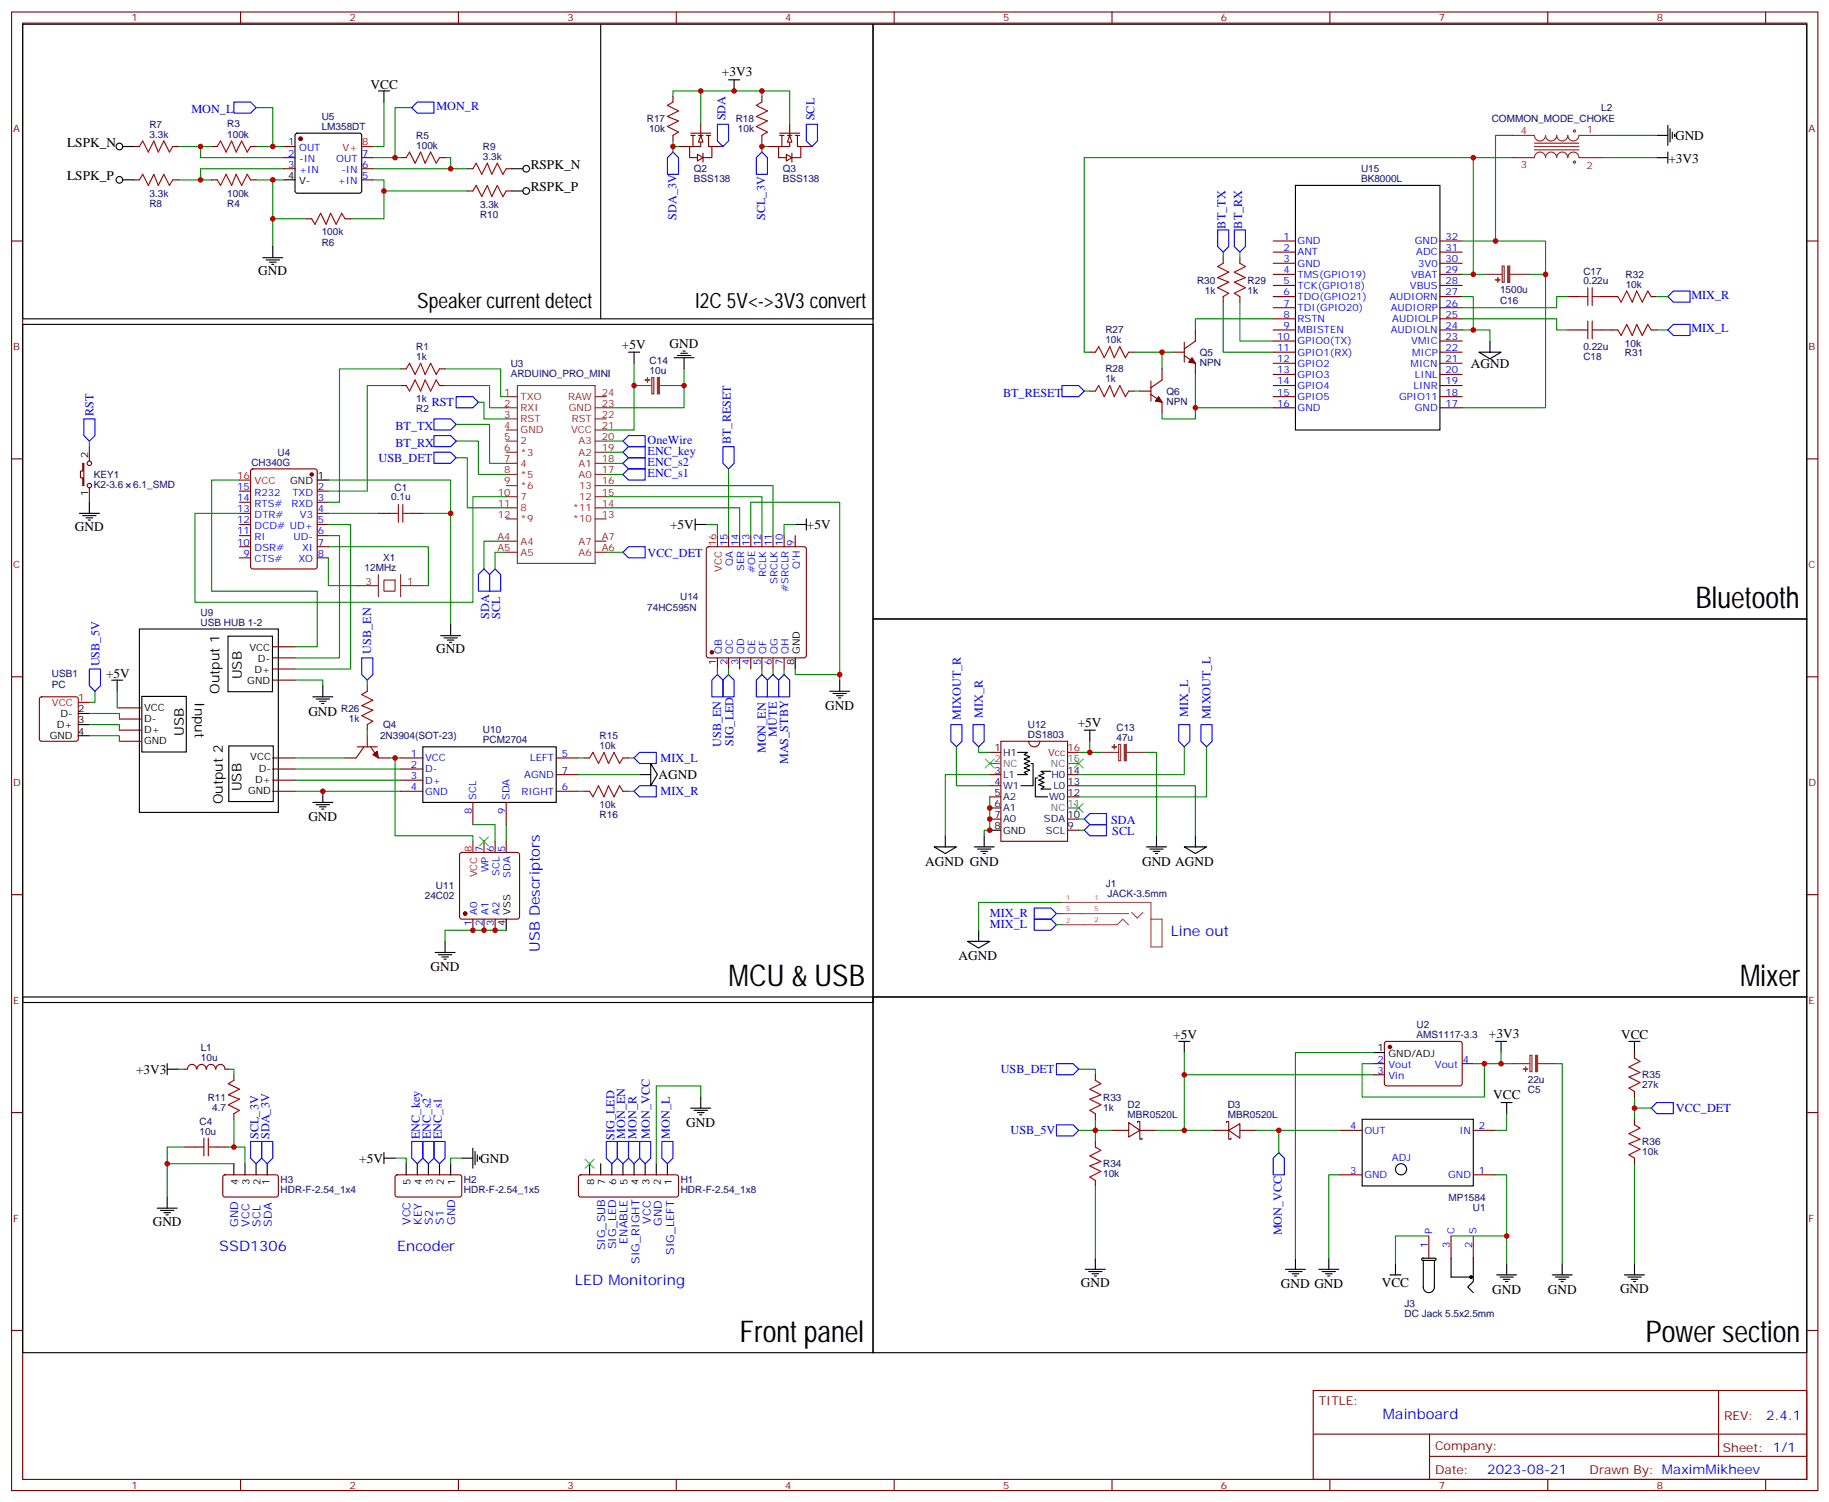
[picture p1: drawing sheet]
<svg xmlns="http://www.w3.org/2000/svg" width="580mm" height="477mm" viewBox="0 0 580 477" stroke-linecap="round" stroke-linejoin="round" font-family="sans-serif">
<defs><g id="words">
<g font-size="9.5">
<text x="538.1" y="192.9">Bluetooth</text>
<text x="231.2" y="312.8">MCU &amp; USB</text>
<text x="552.2" y="312.8">Mixer</text>
<text x="234.7" y="425.7">Front panel</text>
<text x="522.3" y="425.7">Power section</text>
</g>
<g font-size="6.7">
<text x="132.4" y="97.6">Speaker current detect</text>
<text x="220.6" y="97.6">I2C 5V&lt;-&gt;3V3 convert</text>
</g>
<g font-size="4.6" fill="#00f">
<text x="371.6" y="297.1">Line out</text>
<text x="171.4" y="302" transform="rotate(-90 171.4 302)">USB Descriptors</text>
<text x="69.6" y="397.1">SSD1306</text>
<text x="126" y="397.1">Encoder</text>
<text x="182.5" y="407.7">LED Monitoring</text>
<text x="438.9" y="450.3">Mainboard</text>
</g>
<g font-size="4.2">
<text x="117.6" y="28.2">VCC</text>
<text x="229.1" y="24.3">+3V3</text>
<text x="21.3" y="46.5">LSPK_N</text>
<text x="531.6" y="44.4">GND</text>
<text x="168.4" y="53.6">RSPK_N</text>
<text x="529.5" y="51.8">+3V3</text>
<text x="21.3" y="57.1">LSPK_P</text>
<text x="168.4" y="60.6">RSPK_P</text>
<text x="82" y="87.4">GND</text>
<text x="197.4" y="110.7">+5V</text>
<text x="212.5" y="110.3">GND</text>
<text x="466.8" y="116.7">AGND</text>
<text x="212.7" y="167.8">+5V</text>
<text x="256.1" y="167.8">+5V</text>
<text x="23.8" y="168.6">GND</text>
<text x="138.5" y="207.4">GND</text>
<text x="33.7" y="215.1">+5V</text>
<text x="76.7" y="215.6" transform="rotate(-90 76.7 215.6)">USB</text>
<text x="69.6" y="220.2" transform="rotate(-90 69.6 220.2)">Output 1</text>
<text x="61.8" y="222.8" transform="rotate(90 61.8 222.8)">Input</text>
<text x="97.9" y="227.1">GND</text>
<text x="261.9" y="225.4">GND</text>
<text x="58.3" y="233.5" transform="rotate(-90 58.3 233.5)">USB</text>
<text x="342" y="230.6">+5V</text>
<text x="76.7" y="251.1" transform="rotate(-90 76.7 251.1)">USB</text>
<text x="209" y="247.2">AGND</text>
<text x="70.7" y="255.2" transform="rotate(-90 70.7 255.2)">Output 2</text>
<text x="97.9" y="260.6">GND</text>
<text x="293.6" y="274.8">AGND GND</text>
<text x="362.4" y="274.7">GND AGND</text>
<text x="304.2" y="304.8">AGND</text>
<text x="136.7" y="308.3">GND</text>
<text x="372.3" y="329.8">+5V</text>
<text x="472.6" y="329.4">+3V3</text>
<text x="514.5" y="329.8">VCC</text>
<text x="43.2" y="340.7">+3V3</text>
<text x="473.9" y="348.8">VCC</text>
<text x="217.8" y="357.6">GND</text>
<text x="114" y="368.9">+5V</text>
<text x="152.4" y="368.9">GND</text>
<text x="48.5" y="389">GND</text>
<text x="343" y="408.4">GND</text>
<text x="406.5" y="408.8">GND GND</text>
<text x="438.5" y="408.5">VCC</text>
<text x="473.6" y="410.6">GND</text>
<text x="491.2" y="410.6">GND</text>
<text x="514.1" y="410.2">GND</text>
</g>
<g font-size="4.2" fill="#00f">
<text x="560.6" y="450.5">2.4.1</text>
<text x="472" y="467.9">2023-08-21</text>
</g>
<g font-size="3.9" fill="#00f">
<text x="60.7" y="35.9">MON_L</text>
<text x="138.5" y="34.9">MON_R</text>
<text x="230.3" y="38.2" transform="rotate(-90 230.3 38.2)">SDA</text>
<text x="258.5" y="38.2" transform="rotate(-90 258.5 38.2)">SCL</text>
<text x="214.7" y="69.8" transform="rotate(-90 214.7 69.8)">SDA_3V</text>
<text x="242.9" y="69.8" transform="rotate(-90 242.9 69.8)">SCL_3V</text>
<text x="388.9" y="72.5" transform="rotate(-90 388.9 72.5)">BT_TX</text>
<text x="394.2" y="72.5" transform="rotate(-90 394.2 72.5)">BT_RX</text>
<text x="536.8" y="94.8">MIX_R</text>
<text x="536.8" y="105.4">MIX_L</text>
<text x="318.3" y="125.9">BT_RESET</text>
<text x="137" y="128.8">RST</text>
<text x="29.7" y="132" transform="rotate(-90 29.7 132)">RST</text>
<text x="125.5" y="136.5">BT_TX</text>
<text x="125.5" y="141.7">BT_RX</text>
<text x="205.5" y="140.7">OneWire</text>
<text x="232" y="141" transform="rotate(-90 232 141)">BT_RESET</text>
<text x="120.2" y="146.5">USB_DET</text>
<text x="205.5" y="147.8">ENC_s2</text>
<text x="205.5" y="144.3">ENC_key</text>
<text x="205.5" y="151.3">ENC_s1</text>
<text x="205.5" y="176.6">VCC_DET</text>
<text x="155.3" y="196.5" transform="rotate(-90 155.3 196.5)">SDA</text>
<text x="158.8" y="196.5" transform="rotate(-90 158.8 196.5)">SCL</text>
<text x="117.8" y="207.5" transform="rotate(-90 117.8 207.5)">USB_EN</text>
<text x="31.6" y="211.5" transform="rotate(-90 31.6 211.5)">USB_5V</text>
<text x="312" y="227.7" transform="rotate(-90 312 227.7)">MIX_R</text>
<text x="377.1" y="227.6" transform="rotate(-90 377.1 227.6)">MIX_L</text>
<text x="246.6" y="233.7" transform="rotate(-90 246.6 233.7)">MUTE</text>
<text x="304.9" y="228.4" transform="rotate(-90 304.9 228.4)">MIXOUT_R</text>
<text x="384.1" y="228.3" transform="rotate(-90 384.1 228.3)">MIXOUT_L</text>
<text x="228.9" y="237" transform="rotate(-90 228.9 237)">USB_EN</text>
<text x="232.8" y="236.8" transform="rotate(-90 232.8 236.8)">SIG_LED</text>
<text x="243" y="239" transform="rotate(-90 243 239)">MON_EN</text>
<text x="209.6" y="241.8">MIX_L</text>
<text x="250.1" y="242.6" transform="rotate(-90 250.1 242.6)">MAS_STBY</text>
<text x="209.6" y="252.4">MIX_R</text>
<text x="352.7" y="261.5">SDA</text>
<text x="353" y="265">SCL</text>
<text x="314.2" y="291">MIX_R</text>
<text x="314.2" y="294.5">MIX_L</text>
<text x="317.6" y="340.6">USB_DET</text>
<text x="531.9" y="353">VCC_DET</text>
<text x="320.7" y="359.7">USB_5V</text>
<text x="82" y="361.5" transform="rotate(-90 82 361.5)">SCL_3V</text>
<text x="85.6" y="361.5" transform="rotate(-90 85.6 361.5)">SDA_3V</text>
<text x="133.2" y="361.5" transform="rotate(-90 133.2 361.5)">ENC_key</text>
<text x="136.7" y="361.5" transform="rotate(-90 136.7 361.5)">ENC_s2</text>
<text x="140.2" y="361.5" transform="rotate(-90 140.2 361.5)">ENC_s1</text>
<text x="195.1" y="361.8" transform="rotate(-90 195.1 361.8)">SIG_LED</text>
<text x="198.5" y="361.5" transform="rotate(-90 198.5 361.5)">MON_EN</text>
<text x="202" y="361.5" transform="rotate(-90 202 361.5)">MON_R</text>
<text x="206.2" y="361.4" transform="rotate(-90 206.2 361.4)">MON_VCC</text>
<text x="212.6" y="361.5" transform="rotate(-90 212.6 361.5)">MON_L</text>
<text x="406.9" y="392" transform="rotate(-90 406.9 392)">MON_VCC</text>
</g>
<g font-size="3.9" fill="#800">
<text x="418.5" y="445.8">TITLE:</text>
<text x="547.2" y="450.5">REV:</text>
<text x="455.4" y="460">Company:</text>
<text x="546.8" y="460.7">Sheet: 1/1</text>
<text x="455.4" y="467.7">Date:</text>
<text x="504.5" y="467.8">Drawn By: MaximMikheev</text>
</g>
<g font-size="3.5" fill="#00f">
<text x="75.6" y="389.2" transform="rotate(-90 75.6 389.2)">GND</text>
<text x="79.2" y="389.2" transform="rotate(-90 79.2 389.2)">VCC</text>
<text x="82.7" y="389.2" transform="rotate(-90 82.7 389.2)">SCL</text>
<text x="86.2" y="389.2" transform="rotate(-90 86.2 389.2)">SDA</text>
<text x="130.3" y="388.7" transform="rotate(-90 130.3 388.7)">VCC</text>
<text x="133.8" y="388.7" transform="rotate(-90 133.8 388.7)">KEY</text>
<text x="137.4" y="388.7" transform="rotate(-90 137.4 388.7)">S2</text>
<text x="140.9" y="388.7" transform="rotate(-90 140.9 388.7)">S1</text>
<text x="144.4" y="388.7" transform="rotate(-90 144.4 388.7)">GND</text>
<text x="206.5" y="388.3" transform="rotate(-90 206.5 388.3)">VCC</text>
<text x="210" y="389" transform="rotate(-90 210 389)">GND</text>
<text x="199.1" y="394.7" transform="rotate(-90 199.1 394.7)">ENABLE</text>
<text x="192.1" y="396.8" transform="rotate(-90 192.1 396.8)">SIG_SUB</text>
<text x="195.6" y="396.5" transform="rotate(-90 195.6 396.5)">SIG_LED</text>
<text x="203" y="401" transform="rotate(-90 203 401)">SIG_RIGHT</text>
<text x="213.9" y="398.2" transform="rotate(-90 213.9 398.2)">SIG_LEFT</text>
</g>
<g font-size="3.2" fill="#800">
<text x="41.8" y="6.8">1</text>
<text x="110.9" y="6.8">2</text>
<text x="180.1" y="6.8">3</text>
<text x="249.2" y="6.8">4</text>
<text x="318.3" y="6.8">5</text>
<text x="387.5" y="6.8">6</text>
<text x="456.6" y="6.8">7</text>
<text x="525.8" y="6.8">8</text>
<text x="4.2" y="41.9">A</text>
<text x="573.9" y="41.9">A</text>
<text x="4.2" y="111.1">B</text>
<text x="573.9" y="111.1">B</text>
<text x="4.2" y="180.2">C</text>
<text x="573.9" y="180.2">C</text>
<text x="4.2" y="249.3">D</text>
<text x="573.9" y="249.3">D</text>
<text x="4.2" y="318.5">E</text>
<text x="573.9" y="318.5">E</text>
<text x="4.2" y="387.6">F</text>
<text x="573.9" y="387.6">F</text>
<text x="41.8" y="472.5">1</text>
<text x="110.9" y="472.5">2</text>
<text x="180.1" y="472.5">3</text>
<text x="249.2" y="472.5">4</text>
<text x="318.3" y="472.5">5</text>
<text x="387.5" y="472.5">6</text>
<text x="456.6" y="472.5">7</text>
<text x="525.8" y="472.5">8</text>
</g>
<g font-size="3.2" fill="#000080">
<text x="508.2" y="35.3">L2</text>
<text x="47.4" y="40.5">R7</text>
<text x="72.1" y="40.4">R3</text>
<text x="102.1" y="41.2">LM358DT</text>
<text x="102.1" y="38">U5</text>
<text x="205.3" y="38.8">R17</text>
<text x="233.5" y="38.8">R18</text>
<text x="473.4" y="38.7">COMMON_MODE_CHOKE</text>
<text x="47.4" y="43.7">3.3k</text>
<text x="72.1" y="43.7">100k</text>
<text x="132.1" y="47.2">100k</text>
<text x="132.1" y="44">R5</text>
<text x="153.3" y="47.5">R9</text>
<text x="206" y="42">10k</text>
<text x="234.2" y="42">10k</text>
<text x="153.3" y="50.7">3.3k</text>
<text x="220.2" y="57.7">BSS138</text>
<text x="220.2" y="54.5">Q2</text>
<text x="248.4" y="57.7">BSS138</text>
<text x="248.4" y="54.5">Q3</text>
<text x="432" y="57.8">BK8000L</text>
<text x="432" y="54.6">U15</text>
<text x="47.4" y="62.4">3.3k</text>
<text x="47.4" y="65.5">R8</text>
<text x="72.1" y="62.4">100k</text>
<text x="72.1" y="65.6">R4</text>
<text x="152.3" y="65.9">3.3k</text>
<text x="152.3" y="69.1">R10</text>
<text x="102.1" y="74.7">100k</text>
<text x="102.1" y="77.9">R6</text>
<text x="379.9" y="90">R30</text>
<text x="396" y="90">R29</text>
<text x="502.5" y="87.1">C17</text>
<text x="515.9" y="88.2">R32</text>
<text x="382.4" y="93.2">1k</text>
<text x="396" y="93.2">1k</text>
<text x="476" y="93.1">1500u</text>
<text x="502.5" y="90.2">0.22u</text>
<text x="515.9" y="91.3">10k</text>
<text x="476" y="96.4">C16</text>
<text x="350.8" y="105.8">R27</text>
<text x="132.1" y="111.1">R1</text>
<text x="350.8" y="108.9">10k</text>
<text x="380.8" y="112.9">Q5</text>
<text x="502.5" y="111.1">0.22u</text>
<text x="515.7" y="110">10k</text>
<text x="515.7" y="113.1">R31</text>
<text x="132.1" y="114.2">1k</text>
<text x="162.1" y="119.6">ARDUINO_PRO_MINI</text>
<text x="162.1" y="116.4">U3</text>
<text x="206.2" y="118.7">10u</text>
<text x="206.2" y="115.6">C14</text>
<text x="350.8" y="118.1">R28</text>
<text x="380.8" y="116.1">NPN</text>
<text x="502.5" y="114.2">C18</text>
<text x="350.8" y="121.3">1k</text>
<text x="370.2" y="125.3">Q6</text>
<text x="132.1" y="127.6">1k</text>
<text x="132.1" y="130.8">R2</text>
<text x="370.2" y="128.4">NPN</text>
<text x="79.8" y="147.7">CH340G</text>
<text x="88.1" y="144.6">U4</text>
<text x="29.8" y="154.8">K2-3.6</text>
<text x="29.8" y="151.6">KEY1</text>
<text x="42.3" y="154.8">6.1_SMD</text>
<text x="125.2" y="155.8">C1</text>
<text x="124.2" y="158.8">0.1u</text>
<text x="121.6" y="177.9">X1</text>
<text x="115.7" y="181.2">12MHz</text>
<text x="215.8" y="190.5">U14</text>
<text x="63.7" y="195.4">U9</text>
<text x="205.4" y="194">74HC595N</text>
<text x="63.7" y="198.5">USB HUB 1-2</text>
<text x="16.5" y="215">USB1</text>
<text x="16.5" y="218.2">PC</text>
<text x="108.3" y="225.8">R26</text>
<text x="110.7" y="229">1k</text>
<text x="121.6" y="231.1">Q4</text>
<text x="153.3" y="232.6">U10</text>
<text x="326.2" y="231.1">U12</text>
<text x="354.3" y="231.9">C13</text>
<text x="120.6" y="234.6">2N3904(SOT-23)</text>
<text x="153.3" y="235.8">PCM2704</text>
<text x="190.3" y="237.7">10k</text>
<text x="190.3" y="234.5">R15</text>
<text x="326.2" y="234.1">DS1803</text>
<text x="354.3" y="235.2">47u</text>
<text x="190.3" y="256.4">10k</text>
<text x="190.3" y="259.6">R16</text>
<text x="351" y="281.4">J1</text>
<text x="134.8" y="285.4">24C02</text>
<text x="138.4" y="282.2">U11</text>
<text x="351.5" y="284.6">JACK-3.5mm</text>
<text x="449.6" y="329.2">AMS1117-3.3</text>
<text x="449.6" y="326.1">U2</text>
<text x="63.7" y="333.5">L1</text>
<text x="63.8" y="336.7">10u</text>
<text x="484.9" y="343.6">22u</text>
<text x="484.9" y="346.8">C5</text>
<text x="521.2" y="345.4">27k</text>
<text x="521.2" y="342.2">R35</text>
<text x="65.9" y="349.3">R11</text>
<text x="67.3" y="352.5">4.7</text>
<text x="350.1" y="352.4">1k</text>
<text x="350.1" y="349.3">R33</text>
<text x="357.9" y="351.6">D2</text>
<text x="389.6" y="351.6">D3</text>
<text x="63.3" y="356.9">C4</text>
<text x="357.9" y="354.8">MBR0520L</text>
<text x="389.6" y="354.8">MBR0520L</text>
<text x="63.3" y="360.1">10u</text>
<text x="521.2" y="363.4">R36</text>
<text x="350.1" y="370.4">R34</text>
<text x="521.2" y="366.6">10k</text>
<text x="89" y="375.4">H3</text>
<text x="147.2" y="375.4">H2</text>
<text x="216" y="375.4">H1</text>
<text x="350.1" y="373.6">10k</text>
<text x="89" y="378.6">HDR-F-2.54_1x4</text>
<text x="147.2" y="378.6">HDR-F-2.54_1x5</text>
<text x="216" y="378.5">HDR-F-2.54_1x8</text>
<text x="459.7" y="381">MP1584</text>
<text x="467.4" y="384.2">U1</text>
<text x="445.8" y="418.1">DC Jack 5.5x2.5mm</text>
<text x="445.8" y="414.9">J3</text>
</g>
<g font-size="3.2" fill="#00f">
<text x="91.4" y="46.1">1</text>
<text x="94.9" y="47.9">OUT</text>
<text x="91.4" y="49.7">2</text>
<text x="91.4" y="53.2">3</text>
<text x="94.9" y="51.4">-IN</text>
<text x="106.7" y="51.4">OUT</text>
<text x="115" y="53.2">6</text>
<text x="115" y="49.7">7</text>
<text x="94.9" y="55">+IN</text>
<text x="107.2" y="58.5">+IN</text>
<text x="108.3" y="55">-IN</text>
<text x="115" y="56.7">5</text>
<text x="407.3" y="76.1">1</text>
<text x="411.8" y="77.5">GND</text>
<text x="449" y="77.5">GND</text>
<text x="458.8" y="76.1">32</text>
<text x="407.3" y="79.7">2</text>
<text x="407.3" y="83.2">3</text>
<text x="411.8" y="81.1">ANT</text>
<text x="449.5" y="81.1">ADC</text>
<text x="458.8" y="83.2">30</text>
<text x="458.8" y="79.7">31</text>
<text x="407.3" y="86.7">4</text>
<text x="411.8" y="84.6">GND</text>
<text x="411.8" y="88.1">TMS(GPIO19)</text>
<text x="447.8" y="88.1">VBAT</text>
<text x="450.1" y="84.6">3V0</text>
<text x="458.8" y="86.7">29</text>
<text x="407.3" y="90.2">5</text>
<text x="407.3" y="93.8">6</text>
<text x="411.8" y="91.7">TCK(GPIO18)</text>
<text x="411.8" y="95.2">TDO(GPIO21)</text>
<text x="440.9" y="95.2">AUDIORN</text>
<text x="447.4" y="91.7">VBUS</text>
<text x="458.8" y="93.8">27</text>
<text x="458.8" y="90.2">28</text>
<text x="407.3" y="97.3">7</text>
<text x="407.3" y="100.8">8</text>
<text x="411.8" y="98.7">TDI(GPIO20)</text>
<text x="441.4" y="98.7">AUDIORP</text>
<text x="458.8" y="100.8">25</text>
<text x="458.8" y="97.3">26</text>
<text x="405.3" y="107.9">10</text>
<text x="407.3" y="104.4">9</text>
<text x="411.8" y="102.2">RSTN</text>
<text x="411.8" y="105.8">MBISTEN</text>
<text x="441.4" y="105.8">AUDIOLN</text>
<text x="441.8" y="102.2">AUDIOLP</text>
<text x="458.8" y="107.9">23</text>
<text x="458.8" y="104.4">24</text>
<text x="405.3" y="111.4">11</text>
<text x="411.8" y="109.3">GPIO0(TX)</text>
<text x="411.8" y="112.8">GPIO1(RX)</text>
<text x="447.9" y="109.3">VMIC</text>
<text x="448.1" y="112.8">MICP</text>
<text x="458.8" y="111.4">22</text>
<text x="405.3" y="114.9">12</text>
<text x="405.3" y="118.5">13</text>
<text x="411.8" y="116.3">GPIO2</text>
<text x="411.8" y="119.9">GPIO3</text>
<text x="447.7" y="116.3">MICN</text>
<text x="449" y="119.9">LINL</text>
<text x="458.8" y="118.5">20</text>
<text x="458.8" y="114.9">21</text>
<text x="405.3" y="122">14</text>
<text x="405.3" y="125.5">15</text>
<text x="411.8" y="123.4">GPIO4</text>
<text x="448.6" y="123.4">LINR</text>
<text x="458.8" y="125.5">18</text>
<text x="458.8" y="122">19</text>
<text x="405.3" y="129">16</text>
<text x="411.8" y="126.9">GPIO5</text>
<text x="411.8" y="130.5">GND</text>
<text x="444" y="126.9">GPIO11</text>
<text x="449" y="130.5">GND</text>
<text x="458.8" y="129">17</text>
<text x="75.3" y="155.5">15</text>
<text x="100.9" y="155.5">2</text>
<text x="75.3" y="159">14</text>
<text x="80.8" y="160.8">RTS#</text>
<text x="80.8" y="157.3">R232</text>
<text x="92.6" y="160.8">RXD</text>
<text x="92.8" y="157.3">TXD</text>
<text x="100.9" y="159">3</text>
<text x="75.3" y="166.1">12</text>
<text x="75.3" y="162.6">13</text>
<text x="80.8" y="167.9">DCD# UD+</text>
<text x="80.8" y="164.3">DTR#</text>
<text x="95.2" y="164.3">V3</text>
<text x="100.9" y="162.6">4</text>
<text x="100.9" y="166.1">5</text>
<text x="75.3" y="173.1">10</text>
<text x="75.3" y="169.6">11</text>
<text x="80.8" y="171.4">RI</text>
<text x="93.2" y="171.4">UD-</text>
<text x="100.9" y="169.6">6</text>
<text x="100.9" y="173.1">7</text>
<text x="230.9" y="173.3" transform="rotate(-90 230.9 173.3)">15</text>
<text x="234.4" y="173.3" transform="rotate(-90 234.4 173.3)">14</text>
<text x="237.9" y="173.3" transform="rotate(-90 237.9 173.3)">13</text>
<text x="241.4" y="173.3" transform="rotate(-90 241.4 173.3)">12</text>
<text x="245" y="173.3" transform="rotate(-90 245 173.3)">11</text>
<text x="248.5" y="173.3" transform="rotate(-90 248.5 173.3)">10</text>
<text x="252" y="173.3" transform="rotate(-90 252 173.3)">9</text>
<text x="77.3" y="176.7">9</text>
<text x="80.8" y="178.4">CTS#</text>
<text x="80.8" y="174.9">DSR#</text>
<text x="94.7" y="178.4">XO</text>
<text x="95.9" y="174.9">XI</text>
<text x="100.9" y="176.7">8</text>
<text x="232.6" y="179.5" transform="rotate(-90 232.6 179.5)">QA</text>
<text x="236.1" y="181.2" transform="rotate(-90 236.1 181.2)">SER</text>
<text x="239.7" y="181.9" transform="rotate(-90 239.7 181.9)">#OE</text>
<text x="243.2" y="183.2" transform="rotate(-90 243.2 183.2)">RCLK</text>
<text x="246.7" y="185.4" transform="rotate(-90 246.7 185.4)">SRCLK</text>
<text x="253.8" y="180.5" transform="rotate(-90 253.8 180.5)">Q'H</text>
<text x="250.3" y="188" transform="rotate(-90 250.3 188)">#SRCLR</text>
<text x="229.1" y="207.5" transform="rotate(-90 229.1 207.5)">QB</text>
<text x="232.6" y="207.5" transform="rotate(-90 232.6 207.5)">QC</text>
<text x="236.1" y="207.5" transform="rotate(-90 236.1 207.5)">QD</text>
<text x="239.7" y="207.5" transform="rotate(-90 239.7 207.5)">QE</text>
<text x="243.2" y="207.5" transform="rotate(-90 243.2 207.5)">QF</text>
<text x="246.7" y="207.5" transform="rotate(-90 246.7 207.5)">QG</text>
<text x="250.3" y="207.5" transform="rotate(-90 250.3 207.5)">QH</text>
<text x="227.3" y="211" transform="rotate(-90 227.3 211)">1</text>
<text x="230.9" y="211" transform="rotate(-90 230.9 211)">2</text>
<text x="234.4" y="211" transform="rotate(-90 234.4 211)">3</text>
<text x="237.9" y="211" transform="rotate(-90 237.9 211)">4</text>
<text x="241.4" y="211" transform="rotate(-90 241.4 211)">5</text>
<text x="245" y="211" transform="rotate(-90 245 211)">6</text>
<text x="248.5" y="211" transform="rotate(-90 248.5 211)">7</text>
<text x="130.4" y="243.7">2</text>
<text x="130.4" y="240.2">1</text>
<text x="134.9" y="245.1">D-</text>
<text x="134.9" y="241.6">VCC</text>
<text x="168.3" y="241.6">LEFT</text>
<text x="178.3" y="240.2">5</text>
<text x="178.3" y="245.5">7</text>
<text x="130.4" y="247.2">3</text>
<text x="130.4" y="250.8">4</text>
<text x="134.9" y="248.6">D+</text>
<text x="166.4" y="246.9">AGND</text>
<text x="178.3" y="250.8">6</text>
<text x="134.9" y="252.2">GND</text>
<text x="151.1" y="253.9" transform="rotate(-90 151.1 253.9)">SCL</text>
<text x="161.7" y="253.9" transform="rotate(-90 161.7 253.9)">SDA</text>
<text x="165.5" y="252.2">RIGHT</text>
<text x="149.7" y="258.4" transform="rotate(-90 149.7 258.4)">8</text>
<text x="160.3" y="258.4" transform="rotate(-90 160.3 258.4)">9</text>
<text x="153.2" y="270.3" transform="rotate(-90 153.2 270.3)">7</text>
<text x="156.8" y="270.3" transform="rotate(-90 156.8 270.3)">6</text>
<text x="160.3" y="270.3" transform="rotate(-90 160.3 270.3)">5</text>
<text x="155" y="276.9" transform="rotate(-90 155 276.9)">WP</text>
<text x="158.5" y="278" transform="rotate(-90 158.5 278)">SCL</text>
<text x="162.1" y="278.6" transform="rotate(-90 162.1 278.6)">SDA</text>
<text x="149.7" y="293.9" transform="rotate(-90 149.7 293.9)">1</text>
<text x="151.5" y="290.4" transform="rotate(-90 151.5 290.4)">A0</text>
<text x="153.2" y="293.9" transform="rotate(-90 153.2 293.9)">2</text>
<text x="155" y="290.4" transform="rotate(-90 155 290.4)">A1</text>
<text x="156.8" y="293.9" transform="rotate(-90 156.8 293.9)">3</text>
<text x="158.5" y="290.4" transform="rotate(-90 158.5 290.4)">A2</text>
<text x="437.2" y="337.2">2</text>
<text x="437.2" y="340.7">3</text>
<text x="440.7" y="338.9">Vout</text>
<text x="455.4" y="338.9">Vout</text>
<text x="464.2" y="337.2">4</text>
<text x="440.7" y="342.5">Vin</text>
<text x="428.5" y="358.4">4</text>
<text x="433" y="359.8">OUT</text>
<text x="463.2" y="359.8">IN</text>
<text x="469.3" y="358.4">2</text>
<text x="441.8" y="368.6">ADJ</text>
<text x="428.5" y="372.5">3</text>
<text x="433" y="373.9">GND</text>
<text x="459.6" y="373.9">GND</text>
<text x="469.3" y="372.5">1</text>
<text x="453.1" y="396" transform="rotate(-90 453.1 396)">1</text>
<text x="454.5" y="391.5" transform="rotate(-90 454.5 391.5)">P</text>
<text x="460.2" y="396" transform="rotate(-90 460.2 396)">3</text>
<text x="461.6" y="391.5" transform="rotate(-90 461.6 391.5)">C</text>
<text x="467.2" y="396" transform="rotate(-90 467.2 396)">2</text>
<text x="468.6" y="391.5" transform="rotate(-90 468.6 391.5)">S</text>
</g>
<g font-size="3.2" fill="#f00">
<text x="108.7" y="47.9">V+</text>
<text x="115" y="46.1">8</text>
<text x="75.3" y="152">16</text>
<text x="80.8" y="153.7">VCC</text>
<text x="227.3" y="173.3" transform="rotate(-90 227.3 173.3)">16</text>
<text x="229.1" y="181.4" transform="rotate(-90 229.1 181.4)">VCC</text>
<text x="16.5" y="223.9">VCC</text>
<text x="24.8" y="222.5">1</text>
<text x="332.6" y="239.8">Vcc</text>
<text x="338.8" y="238.4">16</text>
<text x="149.7" y="270.3" transform="rotate(-90 149.7 270.3)">8</text>
<text x="151.5" y="278.4" transform="rotate(-90 151.5 278.4)">VCC</text>
</g>
<g font-size="3.2" fill="#8d2323">
<text x="482.6" y="42.6">4</text>
<text x="503.6" y="42.3">1</text>
<text x="482.6" y="53.2">3</text>
<text x="503.4" y="53.6">2</text>
<text x="160.1" y="125.5">1</text>
<text x="191" y="125.5">24</text>
<text x="160.1" y="129">2</text>
<text x="165.2" y="130.5">RXI</text>
<text x="165.2" y="126.9">TXO</text>
<text x="180.3" y="126.9">RAW</text>
<text x="180.5" y="130.5">GND</text>
<text x="191" y="129">23</text>
<text x="160.1" y="136.1">4</text>
<text x="160.1" y="132.6">3</text>
<text x="165.2" y="137.5">GND</text>
<text x="165.2" y="134">RST</text>
<text x="181.2" y="137.5">VCC</text>
<text x="181.5" y="134">RST</text>
<text x="191" y="132.6">22</text>
<text x="191" y="136.1">21</text>
<text x="160.1" y="139.6">5</text>
<text x="160.1" y="143.2">6</text>
<text x="165.2" y="141">2</text>
<text x="183.6" y="141">A3</text>
<text x="191" y="143.2">19</text>
<text x="191" y="139.6">20</text>
<text x="160.1" y="146.7">7</text>
<text x="165.2" y="144.6">*3</text>
<text x="165.2" y="148.1">4</text>
<text x="183.6" y="148.1">A1</text>
<text x="183.6" y="144.6">A2</text>
<text x="191" y="146.7">18</text>
<text x="160.1" y="150.2">8</text>
<text x="160.1" y="153.7">9</text>
<text x="165.2" y="151.6">*5</text>
<text x="165.2" y="155.2">*6</text>
<text x="183.6" y="151.6">A0</text>
<text x="183.8" y="155.2">13</text>
<text x="191" y="153.7">16</text>
<text x="191" y="150.2">17</text>
<text x="158" y="157.3">10</text>
<text x="158" y="160.8">11</text>
<text x="165.2" y="158.7">7</text>
<text x="183.8" y="158.7">12</text>
<text x="191" y="160.8">14</text>
<text x="191" y="157.3">15</text>
<text x="158" y="164.3">12</text>
<text x="165.2" y="162.2">8</text>
<text x="165.2" y="165.7">*9</text>
<text x="181.8" y="165.7">*10</text>
<text x="181.8" y="162.2">*11</text>
<text x="191" y="164.3">13</text>
<text x="157.9" y="171.4">A4</text>
<text x="165.2" y="172.8">A4</text>
<text x="183.6" y="172.8">A7</text>
<text x="191" y="171.4">A7</text>
<text x="157.9" y="174.9">A5</text>
<text x="165.2" y="176.3">A5</text>
<text x="183.6" y="176.3">A6</text>
<text x="191" y="174.9">A6</text>
<text x="116" y="185.5">3</text>
<text x="129.3" y="185.5">1</text>
</g>
<g font-size="3.2">
<text x="91.4" y="56.7">4</text>
<text x="94.9" y="58.5">V-</text>
<text x="28" y="145.3" transform="rotate(-90 28 145.3)">2</text>
<text x="92.1" y="153.7">GND</text>
<text x="100.9" y="152">1</text>
<text x="28" y="157.5" transform="rotate(-90 28 157.5)">1</text>
<text x="79.2" y="206.5">VCC</text>
<text x="81.9" y="210">D-</text>
<text x="253.8" y="207.5" transform="rotate(-90 253.8 207.5)">GND</text>
<text x="80.7" y="213.5">D+</text>
<text x="252" y="211" transform="rotate(-90 252 211)">8</text>
<text x="78.5" y="217">GND</text>
<text x="19.2" y="227.5">D-</text>
<text x="24.8" y="226.1">2</text>
<text x="45.7" y="225.6">VCC</text>
<text x="18" y="231">D+</text>
<text x="24.8" y="229.6">3</text>
<text x="24.8" y="233.1">4</text>
<text x="45.7" y="232.6">D+</text>
<text x="45.7" y="229.1">D-</text>
<text x="15.8" y="234.5">GND</text>
<text x="45.7" y="236.2">GND</text>
<text x="79.4" y="241.3">VCC</text>
<text x="82.1" y="244.8">D-</text>
<text x="78.7" y="251.9">GND</text>
<text x="81" y="248.4">D+</text>
<text x="315.6" y="263.1">8</text>
<text x="318.3" y="264.5">GND</text>
<text x="160.3" y="293.9" transform="rotate(-90 160.3 293.9)">4</text>
<text x="162.1" y="290.4" transform="rotate(-90 162.1 290.4)">VSS</text>
<text x="437.2" y="333.7">1</text>
<text x="440.7" y="335.4">GND/ADJ</text>
<text x="75.6" y="376.1" transform="rotate(-90 75.6 376.1)">4</text>
<text x="79.2" y="376.1" transform="rotate(-90 79.2 376.1)">3</text>
<text x="82.7" y="376.1" transform="rotate(-90 82.7 376.1)">2</text>
<text x="85.5" y="376.1" transform="rotate(-90 85.5 376.1)">1</text>
<text x="130.3" y="376.1" transform="rotate(-90 130.3 376.1)">5</text>
<text x="133.8" y="376.1" transform="rotate(-90 133.8 376.1)">4</text>
<text x="137.4" y="376.1" transform="rotate(-90 137.4 376.1)">3</text>
<text x="140.9" y="376.1" transform="rotate(-90 140.9 376.1)">2</text>
<text x="144.4" y="376.1" transform="rotate(-90 144.4 376.1)">1</text>
<text x="188.5" y="376.1" transform="rotate(-90 188.5 376.1)">8</text>
<text x="192.1" y="376.1" transform="rotate(-90 192.1 376.1)">7</text>
<text x="195.6" y="376.1" transform="rotate(-90 195.6 376.1)">6</text>
<text x="199.1" y="376.1" transform="rotate(-90 199.1 376.1)">5</text>
<text x="202.6" y="376.1" transform="rotate(-90 202.6 376.1)">4</text>
<text x="206.2" y="376.1" transform="rotate(-90 206.2 376.1)">3</text>
<text x="209.7" y="376.1" transform="rotate(-90 209.7 376.1)">2</text>
<text x="213.2" y="376.1" transform="rotate(-90 213.2 376.1)">1</text>
</g>
<g font-size="3.2" fill="#006">
<text x="315.6" y="238.4">1</text>
<text x="318.3" y="239.8">H1</text>
<text x="315.6" y="245.5">3</text>
<text x="338.8" y="245.5">14</text>
<text x="315.6" y="249">4</text>
<text x="318.3" y="246.9">L1</text>
<text x="318.3" y="250.4">W1</text>
<text x="333.7" y="246.9">H0</text>
<text x="334.3" y="250.4">L0</text>
<text x="338.8" y="249">13</text>
<text x="315.6" y="252.5">5</text>
<text x="315.6" y="256">6</text>
<text x="318.3" y="253.9">A2</text>
<text x="318.3" y="257.5">A1</text>
<text x="332.9" y="253.9">W0</text>
<text x="338.8" y="252.5">12</text>
<text x="315.6" y="259.6">7</text>
<text x="318.3" y="261">A0</text>
<text x="331.3" y="261">SDA</text>
<text x="338.8" y="263.1">9</text>
<text x="338.8" y="259.6">10</text>
<text x="332" y="264.5">SCL</text>
</g>
<g font-size="3.2" fill="#666">
<text x="315.6" y="241.9">2</text>
<text x="318.3" y="243.3">NC</text>
<text x="333.5" y="243.3">NC</text>
<text x="338.8" y="241.9">15</text>
<text x="333.5" y="257.5">NC</text>
<text x="338.8" y="256">11</text>
</g>
<g font-size="2.1" fill="#a54b4b">
<text x="338.4" y="285.7">1</text>
<text x="347.3" y="285.7">1</text>
<text x="338.4" y="289.2">5</text>
<text x="338.4" y="292.7">2</text>
<text x="347.3" y="289.2">5</text>
<text x="347.3" y="292.7">2</text>
</g>
</g></defs>
<g fill="none" stroke="#870000" stroke-width=".35">
<path d="M3.7 3.8h573.2v469.2h-573.2zM7.2 7.3h566.2v462.2h-566.2zM76.3 3.8v3.5M145.5 3.8v3.5M214.6 3.8v3.5M283.8 3.8v3.5M352.9 3.8v3.5M422.1 3.8v3.5M491.2 3.8v3.5M560.4 3.8v3.5M222.4 39.4v7.1h-3.5v3.5h2.4M42.5 57.1h1.7"/>
<path d="M42.5 46.5h1.7M54.8 57.1h1.8M54.8 46.5h1.8M67.2 57.1h1.7M67.2 46.5h1.7M79.5 57.1h1.8M79.5 46.5h1.8M90.1 53.6h3.5M90.1 46.5h3.5M90.1 50h3.5M114.8 53.6h3.5M114.8 57.1h3.5"/>
<path d="M114.8 50h3.5M127.1 50h1.8M139.5 50h1.8M148.3 53.6h1.8M160.7 53.6h1.7M215.3 46.5h3.6M219.2 43h1.4M219.2 42.3h6.4M219.9 43v3.5M221.7 43h1.4M223.1 48.6v2.8M224.2 43h1.4"/>
<path d="M224.9 43v3.5h1v3.5h-2.8M225.9 46.5h3.5M3.7 76.5h3.5M97.2 69.4h1.7M109.5 69.4h1.8M148.3 60.6h1.8M160.7 60.6h1.7M573.4 76.5h3.5M127.1 117.1h1.8M139.5 117.1h1.8M127.1 122.3h1.8M139.5 122.3h1.8"/>
<path d="M3.7 145.6h3.5M76 155.9h3.5M76 159.4h3.5M79.8 149l.4-.2h19.8l.6 .4 .1 30.6-.5 .7-20 .1-.6-.5-.1-30.6zM100.7 155.9h3.5M100.7 159.4h3.5M573.4 145.6h3.5M76 162.9h3.5M76 166.4h3.5M76 170h3.5M76 173.5h3.5M76 177h3.5"/>
<path d="M100.7 162.9h3.5M100.7 166.4h3.5M100.7 170h3.5M100.7 173.5h3.5M100.7 177h3.5M120.1 162.9h3.5M130.7 162.9h3.5M224.4 173.7l.5-.2h30.3l.5 .2 .2 .5v33.9l-.2 .5-.5 .2h-30.3l-.5-.3-.2-.4v-33.9zM231.2 170v3.5M234.7 170v3.5M238.3 170v3.5M241.8 170v3.5"/>
<path d="M245.3 170v3.5M248.8 170v3.5M252.4 170v3.5M3.7 214.8h3.5M86.6 205.2h7M86.6 208.8h7M86.6 212.3h7M86.6 215.8h7M227.7 208.8v3.5M231.2 208.8v3.5M234.7 208.8v3.5M238.3 208.8v3.5"/>
<path d="M241.8 208.8v3.5M245.3 208.8v3.5M248.8 208.8v3.5M573.4 214.8h3.5M12.7 221.3l.5-.2h10.9l.5 .2 .2 .5v12.7l-.2 .5-.5 .2h-10.9l-.5-.2-.2-.5v-12.7zM37.9 235.2h7M37.9 231.7h7M37.9 228.2h7M37.9 224.6h7M314.1 238.8h3.5M86.6 251.1h7M86.6 247.6h7"/>
<path d="M86.6 244.1h7M86.6 240.5h7M127.1 251.1h7.1M127.1 247.6h7.1M127.1 244.1h7.1M127.1 240.5h7.1M150.1 254.6v7.1M160.7 254.6v7.1M176.5 251.1h7.1M176.5 240.5h7.1M176.5 245.8h7.1M185.3 251.1h1.8"/>
<path d="M185.3 240.5h1.8M197.7 251.1h1.8M197.7 240.5h1.8M314.1 245.8h3.5M314.1 249.3h3.5M314.1 252.9h3.5M314.1 256.4h3.5M314.1 259.9h3.5M338.8 245.8h3.5M338.8 249.3h3.5M338.8 252.9h3.5M338.8 259.9h3.5"/>
<path d="M146.1 270.7l.4-.2h17.7l.5 .2 .2 .5v19.8l-.2 .5-.5 .2h-17.7l-.5-.3-.2-.4v-19.8zM153.6 267v3.5M157.1 267v3.5M160.7 267v3.5M338.8 263.5h3.5M3.7 283.9h3.5M150.1 291.7v3.5M153.6 291.7v3.5M157.1 291.7v3.5M573.4 283.9h3.5M58.3 339.3h1.1M62.3 339.3a1.41 1.41 0 0 0-1.4-1.5 1.41 1.41 0 0 0-1.4 1.5"/>
<path d="M65.4 339.3a1.41 1.41 0 0 0-1.4-1.5 1.41 1.41 0 0 0-1.4 1.5M68.4 339.3a1.41 1.41 0 0 0-1.4-1.5 1.41 1.41 0 0 0-1.4 1.5M71.4 339.3a1.41 1.41 0 0 0-1.4-1.5 1.41 1.41 0 0 0-1.4 1.5M71.4 339.3h1.1M435.8 337.5h3.5M439.6 330.7l.5-.2h23.5l.4 .7v13l-.7 .4-23.5-.1-.5-.6v-12.7zM464 337.5h3.6M3.7 353.1h3.5M74.2 341.1v1.7M74.2 353.4v1.8M425.2 358.7h7.1M435.8 341.1h3.5"/>
<path d="M467.6 358.7h7M573.4 353.1h3.5M58.3 364h3.6M68.9 364h3.6M70.9 373l.5-.2 16.5 .1 .4 .6v5.9l-.7 .5-16.5-.1-.4-.6v-5.7zM125.6 373l.5-.2 20 .1 .4 .6v5.9l-.7 .5-20-.1-.4-.6v-5.7zM183.8 373l.5-.2h30.3l.5 .2 .2 .5v5.7l-.2 .5-.5 .2h-30.3l-.5-.3-.2-.4v-5.7zM425.2 372.8h7.1M467.6 372.8h7M453.5 392.2v7.1M460.5 392.2v7.1M467.6 392.2v7.1"/>
<path d="M3.7 422.2h3.5M573.4 422.2h3.5M416.8 441.3h156.6v28.2h-156.6zM416.8 455.1h156.5M453.7 455.1v14.1M545.4 441.3v20.9M76.3 469.5v3.5M145.5 469.5v3.5M214.6 469.5v3.5M283.8 469.5v3.5M352.9 469.5v3.5M422.1 469.5v3.5"/>
<path d="M453.7 462.2h119.6M491.2 469.5v3.5M560.4 469.5v3.5"/>
</g>
<g fill="none" stroke="#8c2424" stroke-width=".35">
<path d="M160.7 140h3.5M160.7 136.5h3.5M160.7 129.4h3.5M160.7 125.9h3.5M160.7 132.9h3.5M164.2 122.3h24.7v56.5h-24.7zM188.9 140h3.5M188.9 136.5h3.5M188.9 129.4h3.5M188.9 125.9h3.5M188.9 132.9h3.5M160.7 143.5h3.5"/>
<path d="M160.7 147h3.5M160.7 150.6h3.5M160.7 154.1h3.5M160.7 157.6h3.5M188.9 143.5h3.5M188.9 147h3.5M188.9 150.6h3.5M188.9 154.1h3.5M188.9 157.6h3.5M160.7 161.1h3.5M160.7 164.7h3.5M160.7 171.7h3.5"/>
<path d="M160.7 175.3h3.5M188.9 161.1h3.5M188.9 164.7h3.5M188.9 171.7h3.5M188.9 175.3h3.5M113 185.8h7.1M120.1 182.3v7.1M121.8 184.1h3.6v3.5h-3.6zM127.1 182.3v7.1M127.1 185.8h7.1M479.9 337.5h5.7M485.6 334.9h.6v5.2h-.6z"/>
<path d="M488 337.5h6"/>
</g>
<g fill="none" stroke="#008700" stroke-width=".35">
<path d="M81.3 34.1h5.3v12.4M121.8 32.4v14.1h-3.5M130.7 34.1h-5.3v15.9h-7.1M56.6 46.5h7M56.6 57.1h7M67.2 46.5h-3.6v3.5h26.5M81.3 46.5h8.8M81.3 57.1h8.8M86.6 57.1v12.3h10.6M90.1 53.6h-26.5v3.5h3.6M118.3 57.1h3.5v12.3h-10.5M125.4 50h1.7"/>
<path d="M141.3 50h1.7v3.6h-24.7M143 53.6h5.3M86.6 69.4v8.8M121.8 60.6h26.5M127.1 117.1h-19.4v42.3h-3.5M141.3 117.1h17.6v8.8h1.8M127.1 122.3h-10.5v33.6h-12.4M141.3 122.3h14.1v7.1h5.3M76 152.3h-8.8v35.3h33.5v17.6h-7.1M104.2 152.3h38.8v45.9M192.4 154.1h52.9v15.9M192.4 157.6h49.4v12.4"/>
<path d="M231.2 148.8v21.2M104.2 173.5h31.8v12.3h-1.8M104.2 177v8.8h8.8M104.2 166.4h7.1v45.9h-17.7M104.2 170h3.5v38.8h-14.1M104.2 162.9h15.9M134.2 162.9h8.8M192.4 161.1h42.3v8.9M224.2 166.4h3.5v3.6M238.3 170v-10.6h28.2v54.7M252.4 166.4h-3.6v3.6M93.6 215.8h8.8v1.8"/>
<path d="M227.7 212.3v1.8M241.8 212.3v1.8M245.3 212.3v1.8M248.8 212.3v1.8M252.4 212.3v1.8h14.1v1.7M28.4 226.4h9.5v1.8M28.4 229.9h9.5v1.8M28.4 233.5h9.5v1.7M93.6 251.1h33.5M93.6 244.1h33.5M93.6 247.6h33.5M183.6 240.5h1.7"/>
<path d="M183.6 251.1h1.7M199.5 240.5h1.7M199.5 251.1h1.7M150.1 261.7h7v5.3M160.7 261.7v5.3M160.7 295.2h-19.4v3.5M56.6 339.3h1.7M72.5 339.3h1.7v1.8M435.8 334h-24.7v65.3M435.8 337.5h-3.5v10.6h38.8v-10.6M476.4 334v3.5h-8.8M476.4 337.5h3.5"/>
<path d="M494 337.5h1.8v63.5M74.2 355.2v8.8M222.4 348.1v-3.5h-14.1v24.7M478.2 353.4v5.3h-3.6M58.3 364h-5.2v5.3M72.5 364h5.3v5.3M74.2 369.3h-21.1v10.6M125.4 367.5h3.5v1.8M146.5 367.5h-3.5v1.8M425.2 372.8h-3.5v26.5M474.6 372.8h3.6v19.4M453.5 392.2h-10.6v8.8"/>
<path d="M460.5 392.2h17.7v8.8"/>
</g>
<g fill="none" stroke="#a10000" stroke-width=".35">
<path d="M44.2 57.1l1.1-1.8 1.8 3.5 1.7-3.5 1.4 3.5 1.8-3.5 1.8 3.5 1-1.7M44.2 46.5l1.1-1.8 1.8 3.6 1.7-3.6 1.4 3.6 1.8-3.6 1.8 3.6 1-1.8M68.9 57.1l1.1 1.7 1.8-3.5 1.7 3.5 1.4-3.5 1.8 3.5 1.8-3.5 1 1.8M68.9 46.5l1.1-1.8 1.8 3.6 1.7-3.6 1.4 3.6 1.8-3.6 1.8 3.6 1-1.8M128.9 50l1.1-1.7 1.7 3.5 1.8-3.5 1.4 3.5 1.8-3.5 1.7 3.5 1.1-1.8M150.1 53.6l1-1.8 1.8 3.5 1.8-3.5 1.4 3.5 1.7-3.5 1.8 3.5 1.1-1.7M98.9 69.4l1.1 1.8 1.7-3.5 1.8 3.5 1.4-3.5 1.8 3.5 1.7-3.5 1.1 1.7M150.1 60.6l1-1.8 1.8 3.6 1.8-3.6 1.4 3.6 1.7-3.6 1.8 3.6 1.1-1.8M128.9 117.1l1.1-1.8 1.7 3.5 1.8-3.5 1.4 3.5 1.8-3.5 1.7 3.5 1.1-1.7M128.9 122.3l1.1 1.8 1.7-3.5 1.8 3.5 1.4-3.5 1.8 3.5 1.7-3.5 1.1 1.7M123.6 162.9h2.8M126.4 160.1v5.6"/>
<path d="M127.8 160.1v5.6M127.8 162.9h2.9M187.1 240.5l1.1-1.7 1.7 3.5 1.8-3.5 1.4 3.5 1.8-3.5 1.7 3.5 1.1-1.8M187.1 251.1l1.1 1.8 1.7-3.6 1.8 3.6 1.4-3.6 1.8 3.6 1.7-3.6 1.1 1.8M74.2 342.8l-1.7 1.1 3.5 1.8-3.5 1.7 3.5 1.4-3.5 1.8 3.5 1.8-1.8 1M61.9 364h2.8M64.7 361.2v5.6M66.1 364h2.8M66.1 361.2v5.6"/>
</g>
<g fill="#870000" stroke="#870000" stroke-width=".35">
<circle cx="98.9" cy="150.6" r=".53"/>
<circle cx="95.4" cy="44" r=".53"/>
<circle cx="441.1" cy="332.2" r=".53"/>
<circle cx="147.6" cy="289.9" r=".53"/>
<circle cx="225.9" cy="207" r=".53"/>
</g>
<g fill="none" stroke="#000" stroke-width=".35">
<path d="M120.1 28.9h3.5M121.8 28.9v3.5M38.9 57.1h3.6M38.9 46.5h3.6M90.1 57.1h3.5M93.9 42.5l.4-.2h19.8l.5 .2 .2 .5v17.6l-.2 .5-.5 .2h-19.8l-.5-.2-.2-.5v-17.6zM162.4 53.6h3.5M86.6 78.2v3.6M162.4 60.6h3.5M83.4 81.8h6.3M84.5 82.5h4.2M85.5 83.2h2.1"/>
<path d="M86.2 83.9h.7M100.7 152.3h3.5M220.6 166.4h3.6M220.6 164.7v3.5M252.4 166.4h3.5M255.9 164.7v3.5M44.2 199.6h44.1v58.2h-44.1zM143 198.2v3.5M72.4 201.9h14.1v17.6h-14.1zM102.4 217.6v3.5M139.8 201.7h6.4M140.9 202.4h4.2"/>
<path d="M142 203.1h2.1M142.7 203.8h.7M252.4 208.8v3.5M263.3 219.4h6.4M266.5 215.8v3.6M24.8 226.4h3.6M24.8 229.9h3.6M24.8 233.5h3.6M45 221h14.1v17.6h-14.1zM72.6 236.7h14.1v17.7h-14.1zM99.3 221.1h6.3M100.3 221.8h4.3"/>
<path d="M101.4 222.5h2.1M102.1 223.2h.7M134.2 237h42.3v17.6h-42.3zM264.4 220.1h4.2M265.4 220.8h2.1M266.1 221.5h.7M322.9 238.8h3.2l-1.1 .7 1.8 .7-1.8 .7 1.8 .7-1.8 .7 1.8 .7-1.8 .7 1.8 .7-1.8 .7 1.1 .7h-3.2M99.3 254.6h6.3M100.3 255.3h4.3M101.4 256h2.1M102.1 256.8h.7M102.4 251.1v3.5"/>
<path d="M327.2 242.3h.7v7h-3.9M329.3 246.9h-.7v6h3.9M333.5 244.8h-3.2l1.1 .7-1.8 .7 1.8 .7-1.8 .7 1.8 .7-1.8 .7 1.8 .7-1.1 .7h3.2M314.1 263.5h3.5M141.3 298.7v3.6M160.7 291.7v3.5M138.1 302.3h6.3M139.1 303h4.3M140.2 303.7h2.1M140.9 304.4h.7M53.1 339.3h3.5M53.1 337.5v3.6"/>
<path d="M435.8 334h3.5M474.6 330.5h3.6M476.4 330.5v3.5M219.2 351.6h6.4M220.3 352.4h4.2M221.3 353.1h2.1M222 353.8h.7M222.4 348.1v3.5M432.3 355.2h35.3v21.1h-35.3zM476.4 349.9h3.5M478.2 349.9v3.5M53.1 379.9v3.5"/>
<path d="M74.2 369.3v3.5M77.8 369.3v3.5M81.3 369.3v3.5M84.8 369.3v3.5M121.8 365.8v3.5M121.8 367.5h3.6M128.9 369.3v3.5M132.4 369.3v3.5M136 369.3v3.5M139.5 369.3v3.5M143 369.3v3.5M146.5 367.5h3.6"/>
<path d="M150.1 364.3v6.4M150.8 365.4v4.2M151.5 366.5v2.1M152.2 367.2v.7M187.1 369.3v3.5M190.6 369.3v3.5M194.2 369.3v3.5M197.7 369.3v3.5M201.2 369.3v3.5M204.8 369.3v3.5M208.3 369.3v3.5M211.8 369.3v3.5"/>
<path d="M49.9 383.4h6.3M50.9 384.1h4.3M52 384.8h2.1M52.7 385.5h.7M411.1 399.3v3.5M421.7 399.3v3.5M451.2 399.4l.3-.1h3.9l.4 .3-.4 .4h-3.9l-.3-.2zM451.7 400v8.4a1.76 1.76 0 0 0 1.8 1.8 1.76 1.76 0 0 0 1.7-1.8v-8.4M460.5 399.3v6h6M467.6 399.3v7.4l-1.8 1.7 1.8 1.8M408 402.8h6.3M409 403.5h4.2"/>
<path d="M410.1 404.2h2.1M410.8 404.9h.7M418.5 402.8h6.4M419.6 403.5h4.2M420.7 404.2h2.1M421.4 404.9h.7M441.1 404.6h3.5M442.9 401v3.6M475 404.6h6.3M476 405.3h4.3M477.1 406h2.1M477.8 406.7h.7"/>
<path d="M478.2 401v3.6M492.6 404.6h6.4M493.7 405.3h4.2M494.7 406h2.2M495.4 406.7h.7M495.8 401v3.6"/>
<circle cx="37.9" cy="57.1" r="1.06"/>
<circle cx="37.9" cy="46.5" r="1.06"/>
<circle cx="167" cy="53.6" r="1.06"/>
<circle cx="167" cy="60.6" r="1.06"/>
<circle cx="444.6" cy="371.1" r="1.76"/>
</g>
<path d="M114.8 46.5h3.5M76 152.3h3.5M227.7 170v3.5M24.8 222.9h3.6M338.8 238.8h3.5M150.1 267v3.5" fill="none" stroke="#f00" stroke-width=".35"/>
<g fill="none" stroke="#00f" stroke-width=".35">
<path d="M74.2 32.4h5.3l1.8 1.7-1.8 1.8h-5.3zM130.7 34.1l1.7-1.7h5.3v3.5h-5.3zM229.4 141.7h3.6v5.3l-1.8 1.8-1.8-1.8zM227.7 214.1l1.7 1.7v5.3h-3.5v-5.3zM241.8 214.1l1.8 1.7v5.3h-3.6v-5.3zM245.3 214.1l1.8 1.7v5.3h-3.5v-5.3zM248.8 214.1l1.8 1.7v5.3h-3.5v-5.3zM201.2 240.5l1.8-1.7h5.3v3.5h-5.3zM201.2 251.1l1.8-1.8h5.3v3.6h-5.3zM79.5 362.2h3.5v5.3l-1.7 1.8-1.8-1.8zM83 362.2h3.6v5.3l-1.8 1.8-1.8-1.8zM130.7 362.2h3.5v5.3l-1.8 1.8-1.7-1.8z"/>
<path d="M134.2 362.2h3.5v5.3l-1.7 1.8-1.8-1.8zM137.7 362.2h3.6v5.3l-1.8 1.8-1.8-1.8zM195.9 362.2h3.6v5.3l-1.8 1.8-1.8-1.8zM199.5 362.2h3.5v5.3l-1.8 1.8-1.7-1.8zM210 362.2h3.6v5.3l-1.8 1.8-1.8-1.8z"/>
</g>
<circle cx="466.9" cy="405.3" r=".44" fill="#000" stroke="#000" stroke-width=".35"/>
<g fill="#8c2424" stroke="#8c2424" stroke-width=".35">
<path d="M487.3 334.9h.7v5.2h-.7z"/>
<path d="M484.2 338.6v1.4z"/>
<path d="M483.4 339.3h1.5z"/>
</g>
<path d="M152.2 265.6l2.8 2.8M155 265.6l-2.8 2.8" fill="none" stroke="#3c3" stroke-width=".35"/>
<path d="M317.6 235.2h21.2v31.8h-21.2zM326.5 235.2a1.76 1.76 0 0 0 1.7 1.8 1.76 1.76 0 0 0 1.8-1.8" fill="none" stroke="#900" stroke-width=".35"/>
<path d="M314.1 242.3h3.5M338.8 242.3h3.5M338.8 256.4h3.5" fill="none" stroke="#666" stroke-width=".35"/>
<path d="M337 293.4h17.6l1.7-1.7 1.8 1.7M337 289.9h21.2M337 286.4h7M344.1 286.4h21.2v14.1h3.5v-8.8h-3.5M359.2 289.6l1.7 1.7 1.8-1.7" fill="none" stroke="#a64a4a" stroke-width=".35"/>
<g fill="#fff" stroke="#870000" stroke-width=".35">
<path d="M221.3 49l1.8 1-1.8 1.1z"/>
<path d="M222.4 43l.7 2.1h-1.4z"/>
</g>
<path d="M227.7 39.4h3.5v5.3l-1.8 1.8-1.7-1.8zM211.8 50l1.8-1.7 1.7 1.7v5.3h-3.5zM153.6 180.6l1.8 1.7v5.3h-3.6v-5.3zM155.4 182.3l1.7-1.7 1.8 1.7v5.3h-3.5z" fill="none" stroke="#00f" stroke-width=".35"/>
<path d="M213.6 44.7v1.8h1.7M160.7 171.7h-7.1v8.9M160.7 175.3h-3.6v5.3" fill="none" stroke="#008700" stroke-width=".35"/>
<path d="M213.6 32.4l-1.8 1 3.5 1.8-3.5 1.8 3.5 1.4-3.5 1.7 3.5 1.8-1.7 1.1" fill="none" stroke="#a10000" stroke-width=".35"/>
<path d="M213.6 30.6v1.8M250.6 39.4v7.1h-3.5v3.5h2.5M213.6 43v1.7M243.6 46.5h3.5M247.4 43h1.4M247.4 42.3h6.4M248.1 43v3.5M249.9 43h1.4M251.3 48.6v2.8M252.4 43h1.4M253.1 43v3.5h1v3.5h-2.8M254.1 46.5h3.6" fill="none" stroke="#870000" stroke-width=".35"/>
<path d="M231.2 25.3h3.5M233 25.3v3.6" fill="none" stroke="#000" stroke-width=".35"/>
<g fill="#fff" stroke="#870000" stroke-width=".35">
<path d="M249.6 49l1.7 1-1.7 1.1z"/>
<path d="M250.6 43l.7 2.1h-1.4z"/>
</g>
<g fill="none" stroke="#a10000" stroke-width=".35">
<path d="M241.8 32.4l-1.8 1 3.6 1.8-3.6 1.8 3.6 1.4-3.6 1.7 3.6 1.8-1.8 1.1M388.2 83.5l-1.8 1.1 3.6 1.8-3.6 1.7 3.6 1.4-3.6 1.8 3.6 1.8-1.8 1M393.5 83.5l1.8 1.1-3.6 1.8 3.6 1.7-3.6 1.4 3.6 1.8-3.6 1.8 1.8 1M501.1 94.1h2.8M503.9 91.3v5.6M505.3 94.1h2.8M505.3 91.3v5.6M513.4 94.1l1.1 1.8 1.8-3.5 1.7 3.5 1.4-3.5 1.8 3.5 1.8-3.5 1 1.7M347.6 111.8l1.1-1.8 1.7 3.5 1.8-3.5 1.4 3.5 1.8-3.5 1.8 3.5 1-1.7M501.1 104.7h2.8M503.9 101.9v5.6M505.3 101.9v5.6"/>
<path d="M505.3 104.7h2.8M513.4 104.7l1.1 1.8 1.8-3.6 1.7 3.6 1.4-3.6 1.8 3.6 1.8-3.6 1 1.8M347.6 124.1l1.1-1.8 1.7 3.6 1.8-3.6 1.4 3.6 1.8-3.6 1.8 3.6 1-1.8M116.6 219.4l-1.8 1 3.5 1.8-3.5 1.7 3.5 1.5-3.5 1.7 3.5 1.8-1.7 1M518.7 335.8l1.8 1-3.5 1.8 3.5 1.8-3.5 1.4 3.5 1.7-3.5 1.8 1.7 1.1M347.6 342.8l1.8 1.1-3.5 1.8 3.5 1.7-3.5 1.4 3.5 1.8-3.5 1.8 1.7 1M518.7 356.9l1.8 1.1-3.5 1.8 3.5 1.7-3.5 1.4 3.5 1.8-3.5 1.8 1.7 1M347.6 364l1.8 1.1-3.5 1.7 3.5 1.8-3.5 1.4 3.5 1.8-3.5 1.7 1.7 1.1"/>
</g>
<g fill="none" stroke="#870000" stroke-width=".35">
<path d="M241.8 30.6v1.8M241.8 43v1.7M404.1 76.5h7M457 76.5h7M388.2 81.8v1.7M388.2 94.1v1.8M393.5 81.8v1.7M393.5 94.1v1.8M404.1 80h7M404.1 83.5h7M404.1 87.1h7M404.1 90.6h7"/>
<path d="M404.1 94.1h7M404.1 97.6h7M457 80h7M457 83.5h7M457 87.1h7M457 90.6h7M457 94.1h7M457 97.6h7M497.6 94.1h3.5M508.1 94.1h5.3M524 94.1h1.8M345.9 111.8h1.7"/>
<path d="M358.2 111.8h1.8M368.8 117.1v3.5l-3.5 2.4M372.3 111.8h3.5M375.8 112.8l3.6 2.5v3.5M375.8 108.6v6.3M379.4 104.7v3.5l-3.6 2.5M404.1 101.2h7M404.1 104.7h7M404.1 108.2h7M404.1 111.8h7M404.1 115.3h7M404.1 118.8h7"/>
<path d="M457 101.2h7M457 104.7h7M457 108.2h7M457 111.8h7M457 115.3h7M457 118.8h7M497.6 104.7h3.5M508.1 104.7h5.3M524 104.7h1.8M345.9 124.1h1.7M358.2 124.1h1.8M361.7 124.1h3.6"/>
<path d="M365.3 125.2l3.5 2.4v3.6M365.3 120.9v6.4M404.1 122.3h7M404.1 125.9h7M404.1 129.4h7M457 122.3h7M457 125.9h7M457 129.4h7M26.2 147h.4v7.1h-.4v-2.5h-.7v-2.1h.7zM28.4 141.7v4.6M28.4 154.8v4.6M116.6 217.6v1.8"/>
<path d="M113.4 237h6.3M115.5 237l-2.5 3.5h-3.5M116.6 229.9v1.8M116.6 233.5v3.5M117.6 237l2.5 3.5h3.5M518.7 334v1.8M347.6 341.1v1.7M347.6 353.4v1.8M352.9 358.7h5.3M358.2 356.2l3.5 2.5-3.5 2.1zM361 356.2v-.3h.7v5.6h.7v-.3M361.7 358.7h5.3"/>
<path d="M384.7 358.7h5.3M389.3 356.2v-.3h.7v5.6h.7v-.3M390 358.7l3.5-2.1v4.6zM393.5 358.7h5.3M518.7 346.4v1.7M518.7 355.2v1.7M347.6 362.2v1.8M347.6 374.6v1.7M518.7 367.5v1.8"/>
<circle cx="28.4" cy="147" r=".71"/>
<circle cx="28.4" cy="154.1" r=".71"/>
</g>
<g fill="none" stroke="#008700" stroke-width=".35">
<path d="M213.6 30.6v-1.7h8.8v10.5M222.4 28.9h19.4M241.8 30.6v-1.7h8.8v10.5M213.6 46.5v1.8M241.8 44.7v1.8h1.8M241.8 46.5v1.8M467.6 50h12.3M479.9 43h-5.3v33.5M508.1 50h17.7M508.1 43h17.7M464 76.5h26.5v10.6h-5.3M388.2 95.9v15.9h15.9"/>
<path d="M388.2 80v1.8M393.5 95.9v12.3h10.6M393.5 80v1.8M464 94.1h3.6v10.6h-3.6M464 87.1h7.1M467.6 87.1v-37.1h-123.5v61.8h1.8M490.5 87.1v42.3h-26.5M497.6 94.1h-3.6v3.5h-30M525.8 94.1h3.5M201.2 115.3v21.2h-8.8M217.1 117.1v5.2h-1.8M360 111.8h12.3"/>
<path d="M368.8 111.8v5.3M379.4 118.8v14.1h-10.6v-1.7M404.1 101.2h-24.7v3.5M464 101.2h30v3.5h3.6M467.6 104.7h5.3v3.5M525.8 104.7h3.5M28.4 140v1.7M144.8 134.7h10.6v12.3h5.3M144.8 140h7v10.6h8.9M151.8 127.6h1.8v5.3h7.1M192.4 140h5.3M217.1 122.3v7.1h-24.7"/>
<path d="M344.1 124.1h1.8M360 124.1h1.7M379.4 129.4h24.7M144.8 145.3h3.5v15.8h12.4M160.7 157.6h-10.6v33.5h-88.2v-28.2h14.1M192.4 150.6h5.3M192.4 147h5.3M192.4 143.5h5.3M192.4 175.3h5.3M30.1 219.4v3.5h-1.7M37.2 219.4v5.2h.7M116.6 215.8v1.8"/>
<path d="M231.2 212.3v1.8M116.6 231.7v1.8M303.5 237v12.3h10.6M310.6 237v1.8h3.5M345.9 235.2v3.6h-3.6M345.9 238.8h3.5M363.5 238.8h3.5v26.4M375.8 237v8.8h-33.5M382.9 237v15.9h-40.6M93.6 240.5h15.9M123.6 240.5h3.5M125.4 240.5v24.7h24.7v1.8"/>
<path d="M183.6 245.8h19.4M314.1 252.9v10.6h-1.8v1.7M314.1 245.8h-14.1v19.4M342.3 249.3h37.1v15.9M342.3 259.9h1.8M342.3 263.5h1.8M335.3 289.9h1.7M335.3 293.4h1.7M337 286.4h-26.4v8.8M342.3 339.3h5.3v1.8M375.8 334v7.1M342.3 358.7h10.6"/>
<path d="M347.6 355.2v7M375.8 358.7h8.9M398.8 358.7h26.4M405.8 358.7v7.1M435.8 341.1h-60v17.6h-8.8M518.7 348.1v7.1M518.7 351.6h5.3M347.6 376.3v23M518.7 369.3v31.7"/>
</g>
<g fill="none" stroke="#00f" stroke-width=".35">
<path d="M255.9 39.4h3.5v5.3l-1.7 1.8-1.8-1.8zM241.8 48.3l1.8 1.7v5.3h-3.6v-5.3zM386.4 73h3.6v5.2l-1.8 1.8-1.8-1.8zM391.7 73h3.6v5.2l-1.8 1.8-1.8-1.8zM529.3 94.1l1.8-1.7h5.3v3.5h-5.3zM529.3 104.7l1.8-1.8h5.3v3.6h-5.3zM26.6 132.9h3.5v5.3l-1.7 1.8-1.8-1.8zM137.7 132.9h5.3l1.8 1.8-1.8 1.8h-5.3zM137.7 138.2h5.3l1.8 1.8-1.8 1.7h-5.3zM144.8 125.9h5.3l1.7 1.7-1.7 1.8h-5.3zM197.7 140l1.8-1.8h5.3v3.5h-5.3zM337 122.3h5.3l1.8 1.8-1.8 1.8h-5.3z"/>
<path d="M137.7 143.5h5.3l1.8 1.8-1.8 1.7h-5.3zM197.7 150.6l1.8-1.8h5.3v3.5h-5.3zM197.7 147l1.8-1.7h5.3v3.5h-5.3zM197.7 143.5l1.8-1.8h5.3v3.6h-5.3zM199.5 173.5h5.3v3.5h-5.3l-1.8-1.7zM28.4 212.3h3.5v5.3l-1.8 1.8-1.7-1.8zM114.8 208.8h3.5v5.3l-1.7 1.7-1.8-1.7zM231.2 214.1l1.8 1.7v5.3h-3.6v-5.3zM301.8 229.9h3.5v5.3l-1.8 1.8-1.7-1.8zM308.8 229.9h3.5v5.3l-1.7 1.8-1.8-1.8zM374.1 229.9h3.5v5.3l-1.8 1.8-1.7-1.8zM381.1 229.9h3.6v5.3l-1.8 1.8-1.8-1.8z"/>
<path d="M345.9 258.2h5.3v3.5h-5.3l-1.8-1.8zM345.9 261.7h5.3v3.5h-5.3l-1.8-1.7zM328.2 288.1h5.3l1.8 1.8-1.8 1.8h-5.3zM328.2 291.7h5.3l1.8 1.7-1.8 1.8h-5.3zM335.3 337.5h5.3l1.7 1.8-1.7 1.8h-5.3zM335.3 356.9h5.3l1.7 1.8-1.7 1.8h-5.3zM524 351.6l1.8-1.7h5.3v3.5h-5.3zM192.4 362.2h3.5v5.3l-1.7 1.8-1.8-1.8zM203 362.2h3.5v5.3l-1.7 1.8-1.8-1.8zM405.8 365.8l1.8 1.7v5.3h-3.5v-5.3z"/>
</g>
<g fill="none" stroke="#000" stroke-width=".35">
<path d="M7.2 7.7h269.9v93.5h-269.9zM190.6 7.7v93.5M277.1 7.7h296.3v188.7h-296.3zM529.3 39.8v6.3M411.1 58.8h45.9v77.7h-45.9zM525.8 50h3.5M525.8 43h3.5M529.3 48.3v3.5M530 40.9v4.2M530.7 41.9v2.1M531.4 42.6v.7M7.2 102.9h269.9v215.2h-269.9z"/>
<path d="M199.5 111.8h3.5M201.2 111.8v3.5M213.9 113.5h6.4M215 112.8h4.2M216 112.1h2.2M216.7 111.4h.8M217.1 113.5v3.6M469.3 111.8h7.1l-3.5 2.1zM472.9 108.2v3.6M28.4 159.4v3.5M25.2 162.9h6.3M26.2 163.6h4.3"/>
<path d="M27.3 164.3h2.1M28 165h.7M277.1 196.4h296.3v120h-296.3zM35.4 215.8h3.5M37.2 215.8v3.6M344.1 231.7h3.5M345.9 231.7v3.5M203 245.8h3.5M206.5 242.3l2.1 3.5-2.1 3.5zM296.5 268.7h7l-3.5 2.2zM300 265.2v3.5M309.2 268.7h6.3"/>
<path d="M310.2 269.5h4.3M311.3 270.2h2.1M312 270.9h.7M312.3 265.2v3.5M363.9 268.7h6.3M364.9 269.5h4.2M366 270.2h2.1M366.7 270.9h.7M367 265.2v3.5M375.8 268.7h7.1l-3.5 2.2zM379.4 265.2v3.5M307.1 298.7h7l-3.5 2.1z"/>
<path d="M310.6 295.2v3.5M7.2 316.4h269.9v112.9h-269.9zM277.1 316.4h296.3v112.9h-296.3zM374.1 330.5h3.5M375.8 330.5v3.5M517 330.5h3.5M518.7 330.5v3.5M347.6 399.3v3.5M344.5 402.8h6.3M345.5 403.5h4.2M346.6 404.2h2.1M347.3 404.9h.7"/>
<path d="M515.5 404.6h6.4M516.6 405.3h4.2M517.7 406h2.1M518.4 406.7h.7M518.7 401v3.6"/>
</g>
<g fill="none" stroke="#8c2424" stroke-width=".35">
<path d="M479.9 43h7.1a1.76 1.76 0 0 0 1.7 1.7 1.76 1.76 0 0 0 1.8-1.7 1.76 1.76 0 0 0 1.8 1.7 1.76 1.76 0 0 0 1.7-1.7 1.76 1.76 0 0 0 1.8 1.7 1.76 1.76 0 0 0 1.8-1.7 1.76 1.76 0 0 0 1.7 1.7 1.76 1.76 0 0 0 1.8-1.7h7M479.9 50h7.1M487 45.4h14.1M487 47.6h14.1M487 46.5h14.1M490.5 50a1.76 1.76 0 0 0-1.8-1.7 1.76 1.76 0 0 0-1.7 1.7M494 50a1.76 1.76 0 0 0-1.7-1.7 1.76 1.76 0 0 0-1.8 1.7M497.6 50a1.76 1.76 0 0 0-1.8-1.7 1.76 1.76 0 0 0-1.8 1.7M508.1 50h-7a1.76 1.76 0 0 0-1.8-1.7 1.76 1.76 0 0 0-1.7 1.7M471.1 87.1h5.6M476.7 84.4h.7v5.2h-.7zM479.2 87.1h6"/>
<path d="M206.9 119.8h.6v5.2h-.6zM201.2 122.3h5.7M209.3 122.3h6M349.4 238.8h5.6M355 236.2h.7v5.2h-.7zM357.5 238.8h6"/>
<circle cx="499.7" cy="51.4" r=".35"/>
<circle cx="499.7" cy="41.6" r=".35"/>
</g>
<g fill="#8c2424" stroke="#8c2424" stroke-width=".35">
<path d="M356.8 236.2h.6v5.2h-.6z"/>
<path d="M353.6 236.3l.1 1.4z"/>
<path d="M352.9 237h1.4z"/>
<path d="M208.6 119.8h.7v5.2h-.7z"/>
<path d="M205.5 119.9v1.4z"/>
<path d="M204.8 120.6h1.4z"/>
<path d="M478.5 84.4h.6v5.2h-.6z"/>
<path d="M475.3 88.1l.1 1.4z"/>
<path d="M474.6 88.8h1.4z"/>
</g>
<path d="M312.7 240.9l2.8 2.8M315.5 240.9l-2.8 2.8M340.9 240.9l2.8 2.8M340.9 255l2.8 2.8M343.7 240.9l-2.8 2.8M343.7 255l-2.8 2.8M185.7 367.9l2.8 2.8M188.5 367.9l-2.8 2.8" fill="none" stroke="#3c3" stroke-width=".35"/>
<g fill="#870000" stroke="#870000" stroke-width=".35">
<path d="M118.3 239.5l1.4-1.1 .4 2.1z"/>
<path d="M378.3 113.5l1.1 1.8-2.1-.4z"/>
<path d="M367.7 125.9l1.1 1.7-2.1-.3z"/>
</g>
<g fill="#c00">
<circle cx="143" cy="53.6" r=".88"/>
<circle cx="121.8" cy="60.6" r=".88"/>
<circle cx="63.6" cy="46.5" r=".88"/>
<circle cx="63.6" cy="57.1" r=".88"/>
<circle cx="86.6" cy="69.4" r=".88"/>
<circle cx="86.6" cy="57.1" r=".88"/>
<circle cx="53.1" cy="369.3" r=".88"/>
<circle cx="74.2" cy="364" r=".88"/>
<circle cx="86.6" cy="46.5" r=".88"/>
<circle cx="125.4" cy="50" r=".88"/>
<circle cx="478.2" cy="392.2" r=".88"/>
<circle cx="476.4" cy="337.5" r=".88"/>
<circle cx="471.1" cy="337.5" r=".88"/>
<circle cx="153.6" cy="295.2" r=".88"/>
<circle cx="157.1" cy="295.2" r=".88"/>
<circle cx="150.1" cy="295.2" r=".88"/>
<circle cx="143" cy="162.9" r=".88"/>
<circle cx="266.5" cy="214.1" r=".88"/>
<circle cx="241.8" cy="28.9" r=".88"/>
<circle cx="222.4" cy="28.9" r=".88"/>
<circle cx="233" cy="28.9" r=".88"/>
<circle cx="213.6" cy="46.5" r=".88"/>
<circle cx="241.8" cy="46.5" r=".88"/>
<circle cx="345.9" cy="238.8" r=".88"/>
<circle cx="314.1" cy="256.4" r=".88"/>
<circle cx="314.1" cy="259.9" r=".88"/>
<circle cx="314.1" cy="263.5" r=".88"/>
<circle cx="201.2" cy="122.3" r=".88"/>
<circle cx="217.1" cy="122.3" r=".88"/>
<circle cx="368.8" cy="111.8" r=".88"/>
<circle cx="467.6" cy="104.7" r=".88"/>
<circle cx="467.6" cy="87.1" r=".88"/>
<circle cx="490.5" cy="87.1" r=".88"/>
<circle cx="467.6" cy="50" r=".88"/>
<circle cx="474.6" cy="76.5" r=".88"/>
<circle cx="379.4" cy="129.4" r=".88"/>
<circle cx="405.8" cy="358.7" r=".88"/>
<circle cx="375.8" cy="358.7" r=".88"/>
<circle cx="347.6" cy="358.7" r=".88"/>
<circle cx="375.8" cy="341.1" r=".88"/>
<circle cx="518.7" cy="351.6" r=".88"/>
<circle cx="125.4" cy="240.5" r=".88"/>
<circle cx="102.4" cy="251.1" r=".88"/>
</g>
<use href="#words"/>
</svg>
